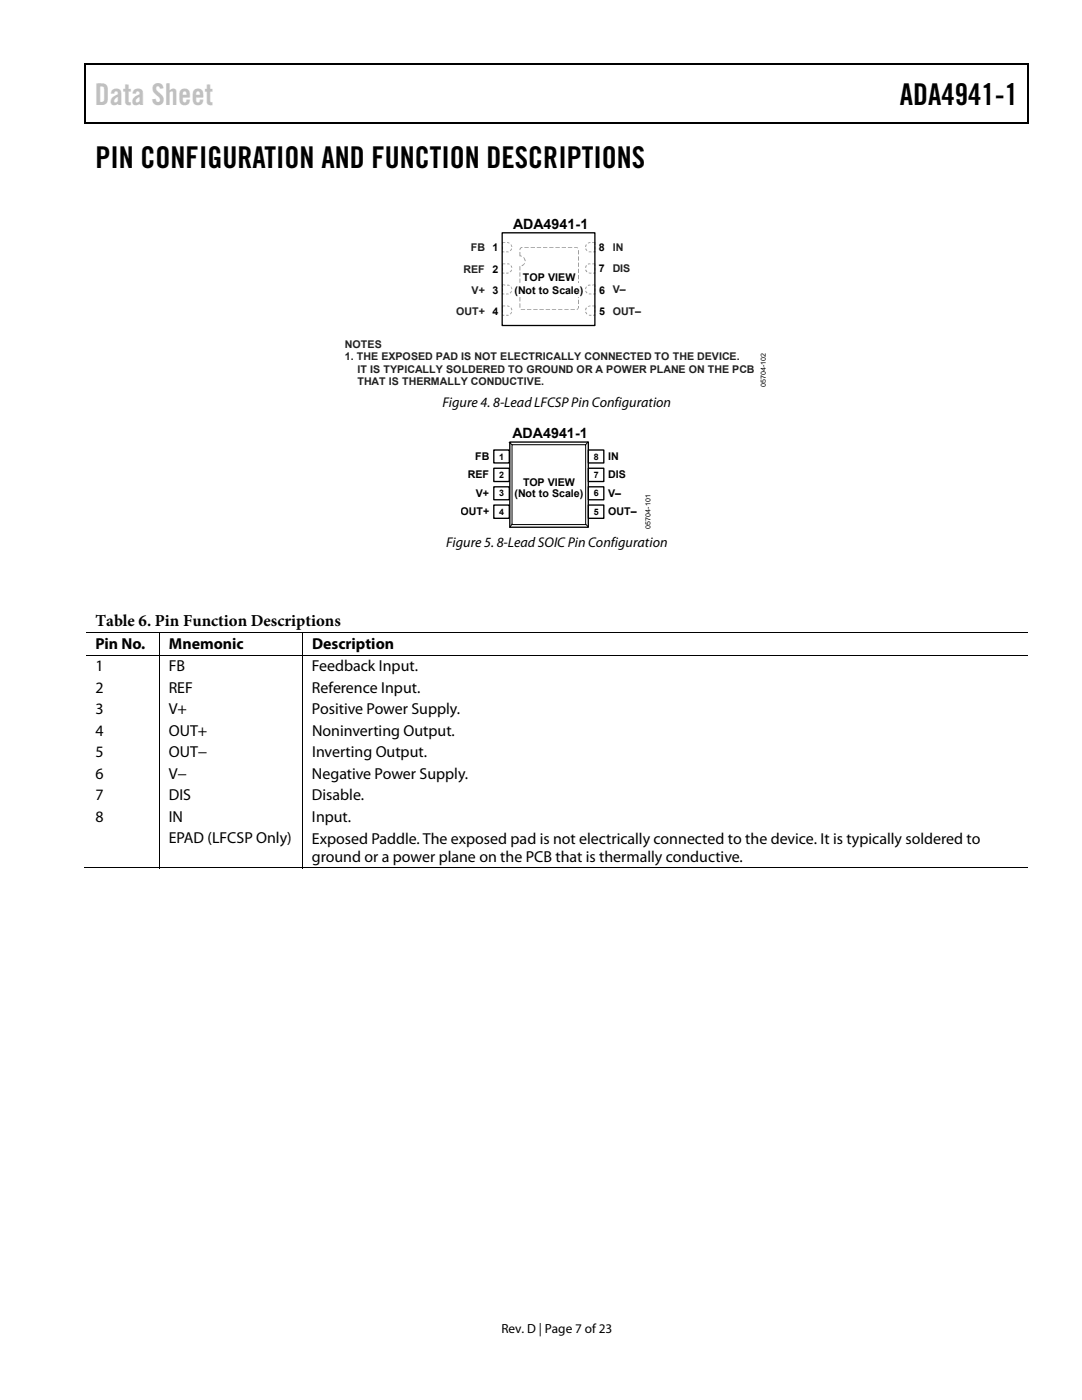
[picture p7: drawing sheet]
<svg xmlns="http://www.w3.org/2000/svg" width="216mm" height="279mm" viewBox="0 0 216 279" stroke-linecap="round" stroke-linejoin="round" font-family="sans-serif">
<defs><g id="words">
<text font-size="6" fill="#c0c0c0" x="18.9" y="21">Data Sheet</text>
<g font-size="6">
<text x="179.5" y="21">ADA4941-1</text>
<text x="19" y="33.6">PIN CONFIGURATION AND FUNCTION DESCRIPTIONS</text>
</g>
<text font-size="3.3" x="19" y="124.9">Table 6. Pin Function Descriptions</text>
<g font-size="3.2">
<text x="19" y="129.5">Pin No.</text>
<text x="33.7" y="129.5">Mnemonic</text>
<text x="62.3" y="129.5">Description</text>
<text x="19" y="133.9">1</text>
<text x="33.7" y="133.9">FB</text>
<text x="62.3" y="133.9">Feedback Input.</text>
<text x="19" y="138.2">2</text>
<text x="19" y="142.5">3</text>
<text x="33.7" y="142.5">V+</text>
<text x="33.7" y="138.2">REF</text>
<text x="62.2" y="138.2">Reference Input.</text>
<text x="62.3" y="142.5">Positive Power Supply.</text>
<text x="19" y="146.8">4</text>
<text x="33.7" y="146.8">OUT+</text>
<text x="62.3" y="146.8">Noninverting Output.</text>
<text x="19" y="151.1">5</text>
<text x="19" y="155.4">6</text>
<text x="33.7" y="151.1">OUT−</text>
<text x="33.7" y="155.4">V−</text>
<text x="62.3" y="155.4">Negative Power Supply.</text>
<text x="62.3" y="151.1">Inverting Output.</text>
<text x="19" y="159.7">7</text>
<text x="33.7" y="159.7">DIS</text>
<text x="62.2" y="159.7">Disable.</text>
<text x="19" y="164">8</text>
<text x="33.7" y="164">IN</text>
<text x="62.3" y="164">Input.</text>
<text x="33.7" y="168.3">EPAD (LFCSP Only)</text>
<text x="62.3" y="168.3">Exposed Paddle. The exposed pad is not electrically connected to the device. It is typically soldered to</text>
<text x="62.3" y="171.9">ground or a power plane on the PCB that is thermally conductive.</text>
</g>
<g font-size="2.8">
<text x="102.4" y="45.7">ADA4941-1</text>
<text x="88.3" y="81.3">Figure 4. 8-Lead LFCSP Pin Configuration</text>
<text x="102.3" y="87.5">ADA4941-1</text>
<text x="89" y="109.1">Figure 5. 8-Lead SOIC Pin Configuration</text>
</g>
<text font-size="2.6" x="100.1" y="266">Rev. D | Page 7 of 23</text>
<g font-size="2.1" fill="#231f20">
<text x="93.9" y="50.1">FB</text>
<text x="122.3" y="50.2">IN</text>
<text x="92.5" y="54.4">REF</text>
<text x="94.1" y="58.7">V+</text>
<text x="122.3" y="54.4">DIS</text>
<text x="122.3" y="58.6">V–</text>
<text x="91" y="62.9">OUT+</text>
<text x="122.3" y="62.8">OUT–</text>
<text x="68.8" y="69.4">NOTES</text>
<text x="68.8" y="71.9">1. THE EXPOSED PAD IS NOT ELECTRICALLY CONNECTED TO THE DEVICE.</text>
<text x="71.3" y="74.4">IT IS TYPICALLY SOLDERED TO GROUND OR A POWER PLANE ON THE PCB</text>
<text x="71.3" y="76.9">THAT IS THERMALLY CONDUCTIVE.</text>
</g>
<g font-size="2.1">
<text x="98.3" y="50.1">1</text>
<text x="119.5" y="50.2">8</text>
<text x="98.3" y="58.7">3</text>
<text x="98.3" y="54.4">2</text>
<text x="102.7" y="58.6">(Not to Scale)</text>
<text x="104.3" y="56.1">TOP VIEW</text>
<text x="119.5" y="54.4">7</text>
<text x="119.5" y="58.6">6</text>
<text x="98.3" y="62.9">4</text>
<text x="119.5" y="62.8">5</text>
<text x="93.4" y="95.4">REF</text>
<text x="94.8" y="91.8">FB</text>
<text x="121.3" y="91.8">IN</text>
<text x="121.3" y="95.4">DIS</text>
<text x="95" y="99.1">V+</text>
<text x="102.7" y="99.3">(Not to Scale)</text>
<text x="104.4" y="96.9">TOP VIEW</text>
<text x="121.3" y="99.1">V–</text>
<text x="91.9" y="102.8">OUT+</text>
<text x="121.3" y="102.8">OUT–</text>
</g>
<g font-size="1.8">
<text x="99.6" y="91.7">1</text>
<text x="99.6" y="95.4">2</text>
<text x="118.5" y="91.7">8</text>
<text x="118.5" y="95.4">7</text>
<text x="99.6" y="99.1">3</text>
<text x="118.5" y="99.1">6</text>
<text x="99.6" y="102.8">4</text>
<text x="118.5" y="102.8">5</text>
</g>
<g font-size="1.4">
<text x="152.8" y="77.3" transform="rotate(-90 152.8 77.3)">05704-102</text>
<text x="129.8" y="105.5" transform="rotate(-90 129.8 105.5)">05704-101</text>
</g>
</g></defs>
<path d="M16.9 12.7h.2v1h-.2zM205.1 12.7h.2v1h-.2zM205.1 12.7h.2v.3h-.2zM82.3 24.4h.2v.3h-.2zM205.1 24.4h.2v.3h-.2z" fill="#000"/>
<path d="M16.9 12.8h188.2M17 13.7v11M205.2 13.7v11M205.1 24.5h-188.2" fill="none" stroke="#000" stroke-width=".25"/>
<g fill="#9a9a9a">
<path d="M101 50.2h.5v.2h-.5zM100.2 50.1l.4 .1v.2h-.4zM102 49.6l.2 .1a.32 .32 0 0 1-.5 .3zM100.2 49.2h.2v.5h-.2zM101.9 48.9h.2l.1 .4h-.1zM100.2 48.3h.6v.2h-.4v.4h-.2zM101.2 48.3l.5 .2-.1 .1-.4-.1z"/>
<path d="M101 54.4l.5-.1v.2l-.5 .1zM100.2 54.3l.4 .1v.2h-.4zM102 53.8l.2 .1a.33 .33 0 0 1-.5 .4zM100.2 53.4h.2v.6h-.2zM102 52.9l.2 .5-.2-.1zM100.2 52.6h.6v.1h-.4v.4h-.2zM101.2 52.6l.5 .1-.1 .1-.4-.1z"/>
<path d="M101 58.6h.5v.2h-.5zM100.2 58.5l.4 .1v.2h-.4zM102 58.1h.2l-.3 .5-.2-.2zM100.2 57.6h.2v.5h-.2zM101.9 57.3l.1-.1 .2 .5h-.1zM100.2 56.7l.6 .1v.2l-.4-.1v.4h-.2zM101.2 56.8l.5 .1-.1 .2-.4-.1z"/>
<path d="M101 62.8l.5 .1-.5 .1zM100.2 62.7l.4 .1v.2h-.4zM102 62.2l.2 .1a.33 .33 0 0 1-.5 .4zM100.2 61.8h.2v.6h-.2zM102 61.3l.2 .5-.1 .2-.2-.5zM100.2 61h.6v.2h-.4v.3h-.2zM101.2 61l.5 .2h-.5z"/>
<path d="M118.3 50.2l.5-.1v.3h-.5zM117.5 50.2h.5v.2h-.5zM116.8 49.7l.1-.1 .3 .4-.1 .1zM118.6 49.2h.2v.5h-.2zM116.9 48.8l.2 .1-.2 .4h-.1zM118.2 48.3h.6v.6h-.2v-.4h-.4zM117.3 48.5l.5-.2v.2l-.4 .1z"/>
<path d="M118.3 54.4l.5-.1v.3h-.5zM117.5 54.3l.5 .1v.2l-.5-.1zM116.8 53.9l.1-.1 .3 .5h-.1zM118.6 53.4h.2v.6h-.2zM116.9 52.9l.2 .1-.2 .4h-.1zM118.2 52.6h.6v.5h-.2v-.4h-.4zM117.3 52.7l.5-.1v.1l-.4 .1z"/>
<path d="M118.3 58.6l.5-.1v.3h-.5zM117.5 58.6h.5v.2h-.5zM116.8 58.1h.1l.3 .3-.1 .2zM118.6 57.6h.2v.5h-.2zM116.9 57.2l.2 .1-.2 .4h-.1zM118.2 56.8l.6-.1v.6h-.2v-.4l-.4 .1zM117.3 56.9l.5-.1v.2l-.4 .1z"/>
<path d="M117.5 62.8h.5v.2h-.4zM118.3 62.8l.5-.1v.3h-.5zM116.8 62.3l.1-.1 .3 .5h-.1zM118.6 61.8h.2v.6h-.2zM116.9 61.3l.2 .2-.2 .5-.1-.2zM118.2 61h.6v.5h-.2v-.3h-.4zM117.3 61.2l.5-.2v.2z"/>
<path d="M113.8 61.7l.9 .1h-.8zM112.6 61.7l.9 .1h-.8zM111.4 61.7l.8 .1h-.8zM110.1 61.7l.9 .1h-.8zM108.9 61.7l.9 .1h-.8zM107.6 61.7l.9 .1h-.8zM106.4 61.7l.9 .1h-.8zM105.2 61.7l.8 .1h-.8zM103.9 61.7l.9 .1h-.9zM115.3 61.1h.1a.42 .42 0 0 1 .1 .4 .42 .42 0 0 1-.4 .3l.2-.3zM103.7 60.5l.1 .1-.1 .8zM115.3 59.8l.2 .1-.1 .8zM103.7 59.3l.1 .1-.1 .8zM115.3 58.6l.2 .1-.1 .8zM103.7 58.1h.1l-.1 .8zM115.3 57.4h.2l-.1 .8zM103.7 56.8l.1 .1-.1 .8zM115.3 56.1l.2 .1-.1 .8zM103.7 55.6l.1 .1-.1 .8zM115.3 54.9h.2l-.1 .9zM103.7 54.3l.1 .1-.1 .8zM115.3 53.6l.2 .1-.1 .8zM103.7 53.1l.1 .1-.1 .8zM115.3 52.4l.2 .1-.1 .8zM104.1 52.9l.5-.4h.2l-.4 .5-.3 .1zM104.4 51.4l.1-.1 .2 .2 .2 .5-.1 .1zM115.3 51.2h.2l-.1 .8zM103.7 50.3l.1 .1v.6l.3 .1-.1 .1-.3-.1zM115.3 49.9l.2 .1-.1 .8zM103.9 49.4h.4l-.6 .5zM114.6 49.3h.6l.1 .3-.7-.1zM113.3 49.3l.9 .1-.8 .1zM112.1 49.3l.8 .1-.7 .1zM110.8 49.3l.9 .1-.8 .1zM109.6 49.3l.9 .1-.8 .1zM108.4 49.3l.8 .1-.8 .1zM107.1 49.3l.9 .1-.8 .1zM105.9 49.3l.9 .1-.8 .1zM104.6 49.3l.9 .1-.8 .1z"/>
</g>
<path d="M100.2 46.5h18.5v18.5h-18.5z" fill="none" stroke="#000" stroke-width=".27"/>
<path d="M103.2 56.6h12.7v2.6h-12.7z" fill="#fff"/>
<path d="M98.5 89.8h3.1v2.6h-3.1zM98.5 93.5h3.1v2.6h-3.1zM98.5 97.2h3.1v2.5h-3.1zM101.7 88.2h15.7v17h-15.7zM117.4 89.8h3.1v2.6h-3.1zM117.4 93.5h3.1v2.6h-3.1zM117.4 97.2h3.1v2.5h-3.1zM98.5 100.8h3.1v2.6h-3.1zM117.4 100.8h3.1v2.6h-3.1z" fill="none" stroke="#000" stroke-width=".27"/>
<g fill="none" stroke="#000" stroke-width=".2">
<path d="M101.6 88.3l.6 .5M102.2 88.8h14.7v15.9h-14.7zM117.3 88.2l-.4 .6M102.2 104.6l-.5 .6M116.9 104.7l.5 .4M17.1 126.2h188M17.1 130.7h188M31.8 126.3v4.4M31.8 130.8v42.5M60.3 126.3v4.4M60.3 130.8v42.5M16.9 173.2h14.8"/>
<path d="M31.9 173.2h28.4M60.4 173.2h144.7"/>
</g>
<use href="#words"/>
</svg>
